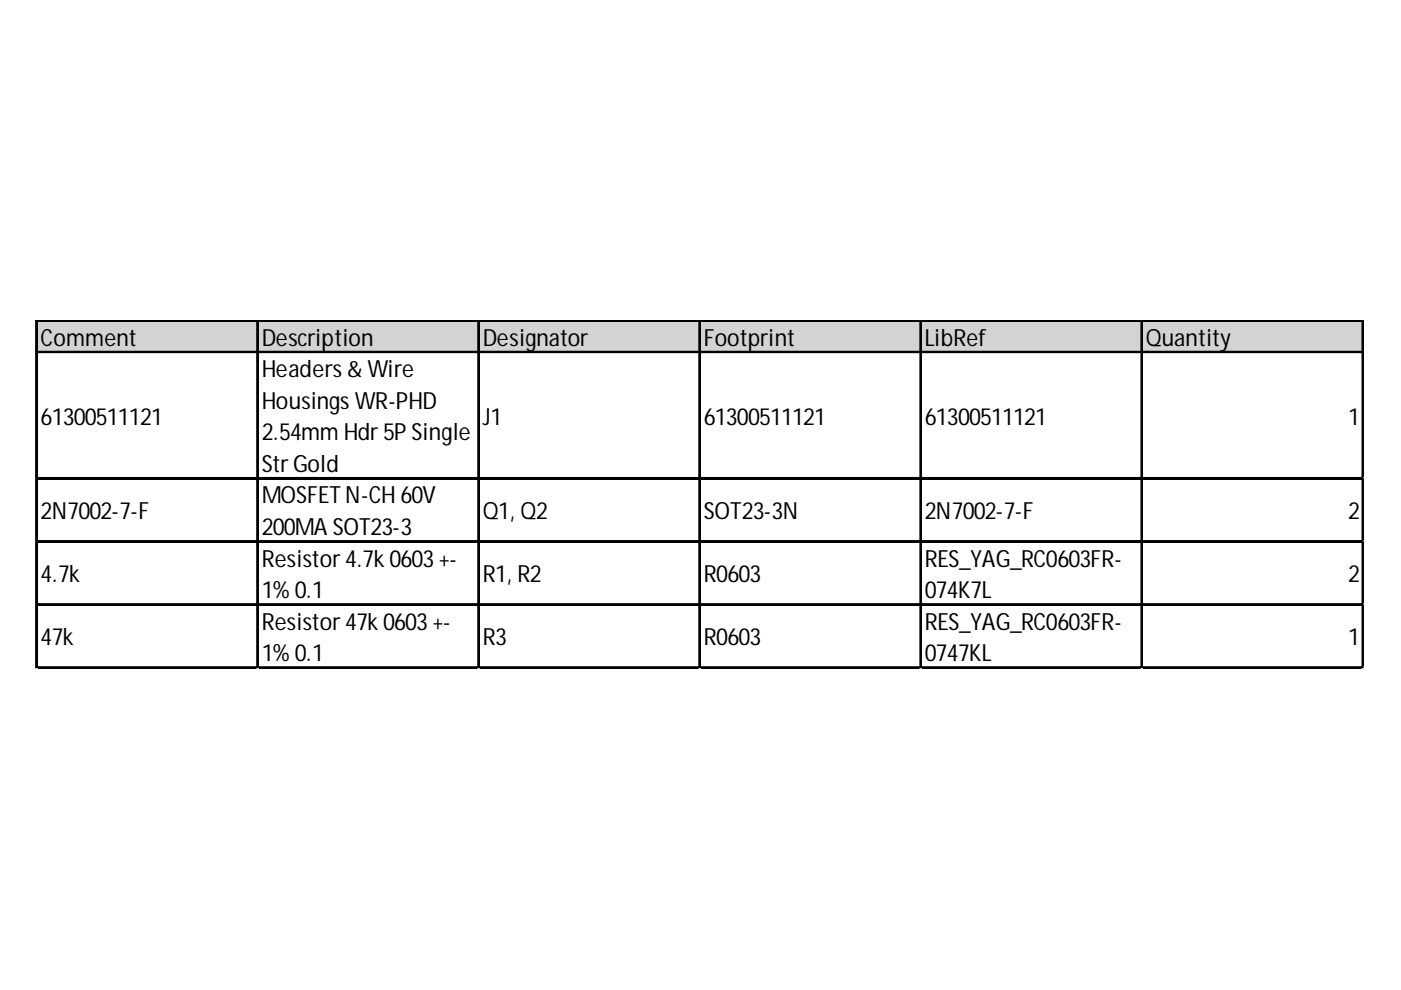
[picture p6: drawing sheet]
<svg xmlns="http://www.w3.org/2000/svg" width="297mm" height="210mm" viewBox="0 0 297 210" stroke-linecap="round" stroke-linejoin="round" font-family="sans-serif">
<defs><g id="words">
<g font-size="5">
<text x="8.6" y="73.3">Comment</text>
<text x="55.5" y="73.3">Description</text>
<text x="102.4" y="73.3">Designator</text>
<text x="149.2" y="73.3">Footprint</text>
<text x="196.1" y="73.3">LibRef</text>
<text x="243" y="73.3">Quantity</text>
<text x="55.5" y="80">Headers&amp; Wire</text>
<text x="55.5" y="86.7">HousingsWR-PHD</text>
<text x="8.6" y="90">61300511121</text>
<text x="55.5" y="93.4">2.54mm Hdr 5P Single</text>
<text x="102.4" y="90">J1</text>
<text x="149.2" y="90">61300511121</text>
<text x="196.1" y="90">61300511121</text>
<text x="285.8" y="90">1</text>
<text x="55.5" y="100">Str Gold</text>
<text x="55.5" y="106.7">MOSFET N-CH 60V</text>
<text x="8.6" y="110.1">2N7002-7-F</text>
<text x="55.5" y="113.4">200MA SOT23-3</text>
<text x="102.4" y="110.1">Q1, Q2</text>
<text x="149.2" y="110.1">SOT23-3N</text>
<text x="196.1" y="110.1">2N7002-7-F</text>
<text x="285.8" y="110.1">2</text>
<text x="8.6" y="123.5">4.7k</text>
<text x="55.5" y="120.1">Resistor 4.7k 0603+-</text>
<text x="102.4" y="123.5">R1, R2</text>
<text x="149.2" y="123.5">R0603</text>
<text x="196.1" y="120.1">RES_YAG_RC0603FR-</text>
<text x="285.8" y="123.5">2</text>
<text x="55.5" y="126.8">1% 0.1</text>
<text x="196.1" y="126.8">074K7L</text>
<text x="8.6" y="136.8">47k</text>
<text x="55.5" y="133.5">Resistor 47k 0603+-</text>
<text x="102.4" y="136.8">R3</text>
<text x="149.2" y="136.8">R0603</text>
<text x="196.1" y="133.5">RES_YAG_RC0603FR-</text>
<text x="285.8" y="136.8">1</text>
<text x="55.5" y="140.2">1% 0.1</text>
<text x="196.1" y="140.2">0747KL</text>
</g>
</g></defs>
<path d="M7.9 68.1h281.3v6.8h-281.3z" fill="#d3d3d3"/>
<g fill="none" stroke="#000" stroke-width=".33">
<path d="M7.6 67.8v74M7.8 67.8v74M7.9 67.8h281.3M7.9 68h281.3M7.9 74.5h281.3M7.9 74.7h281.3M54.5 68.2v73.6M54.7 68.2v73.6M101.4 68.2v73.6M101.5 68.2v73.6M148.2 68.2v73.6M148.4 68.2v73.6"/>
<path d="M195.1 68.2v73.6M195.3 68.2v73.6M242 68.2v73.6M242.1 68.2v73.6M288.8 68.2v73.6M289 68.2v73.6M7.9 101.3h281.3M7.9 101.5h281.3M7.9 114.7h281.3M7.9 114.8h281.3M7.9 128h281.3M7.9 128.2h281.3"/>
<path d="M7.9 141.4h281.3M7.9 141.6h281.3"/>
</g>
<path d="M7.6 141.8h.1" fill="none" stroke="#d4d4d4" stroke-width=".33"/>
<path d="M7.6 141.8h.3z" fill="#d4d4d4"/>
<path d="M54.5 141.8h.1" fill="none" stroke="#d4d4d4" stroke-width=".33"/>
<path d="M54.5 141.8h.3z" fill="#d4d4d4"/>
<path d="M101.4 141.8h.1" fill="none" stroke="#d4d4d4" stroke-width=".33"/>
<path d="M101.4 141.8h.3z" fill="#d4d4d4"/>
<path d="M148.2 141.8h.1" fill="none" stroke="#d4d4d4" stroke-width=".33"/>
<path d="M148.2 141.8h.4z" fill="#d4d4d4"/>
<path d="M195.1 141.8h.1" fill="none" stroke="#d4d4d4" stroke-width=".33"/>
<path d="M195.1 141.8h.3z" fill="#d4d4d4"/>
<path d="M242 141.8h.1" fill="none" stroke="#d4d4d4" stroke-width=".33"/>
<path d="M242 141.8h.3z" fill="#d4d4d4"/>
<path d="M288.8 141.8h.1" fill="none" stroke="#d4d4d4" stroke-width=".33"/>
<path d="M288.8 141.8h.4z" fill="#d4d4d4"/>
<path d="M289.2 101.3h.1" fill="none" stroke="#d4d4d4" stroke-width=".33"/>
<path d="M289.2 101.3v.3z" fill="#d4d4d4"/>
<path d="M289.2 114.7h.1" fill="none" stroke="#d4d4d4" stroke-width=".33"/>
<path d="M289.2 114.7v.3z" fill="#d4d4d4"/>
<path d="M289.2 128h.1" fill="none" stroke="#d4d4d4" stroke-width=".33"/>
<path d="M289.2 128v.4z" fill="#d4d4d4"/>
<path d="M289.2 141.4h.1" fill="none" stroke="#d4d4d4" stroke-width=".33"/>
<path d="M289.2 141.4v.4z" fill="#d4d4d4"/>
<use href="#words"/>
</svg>
